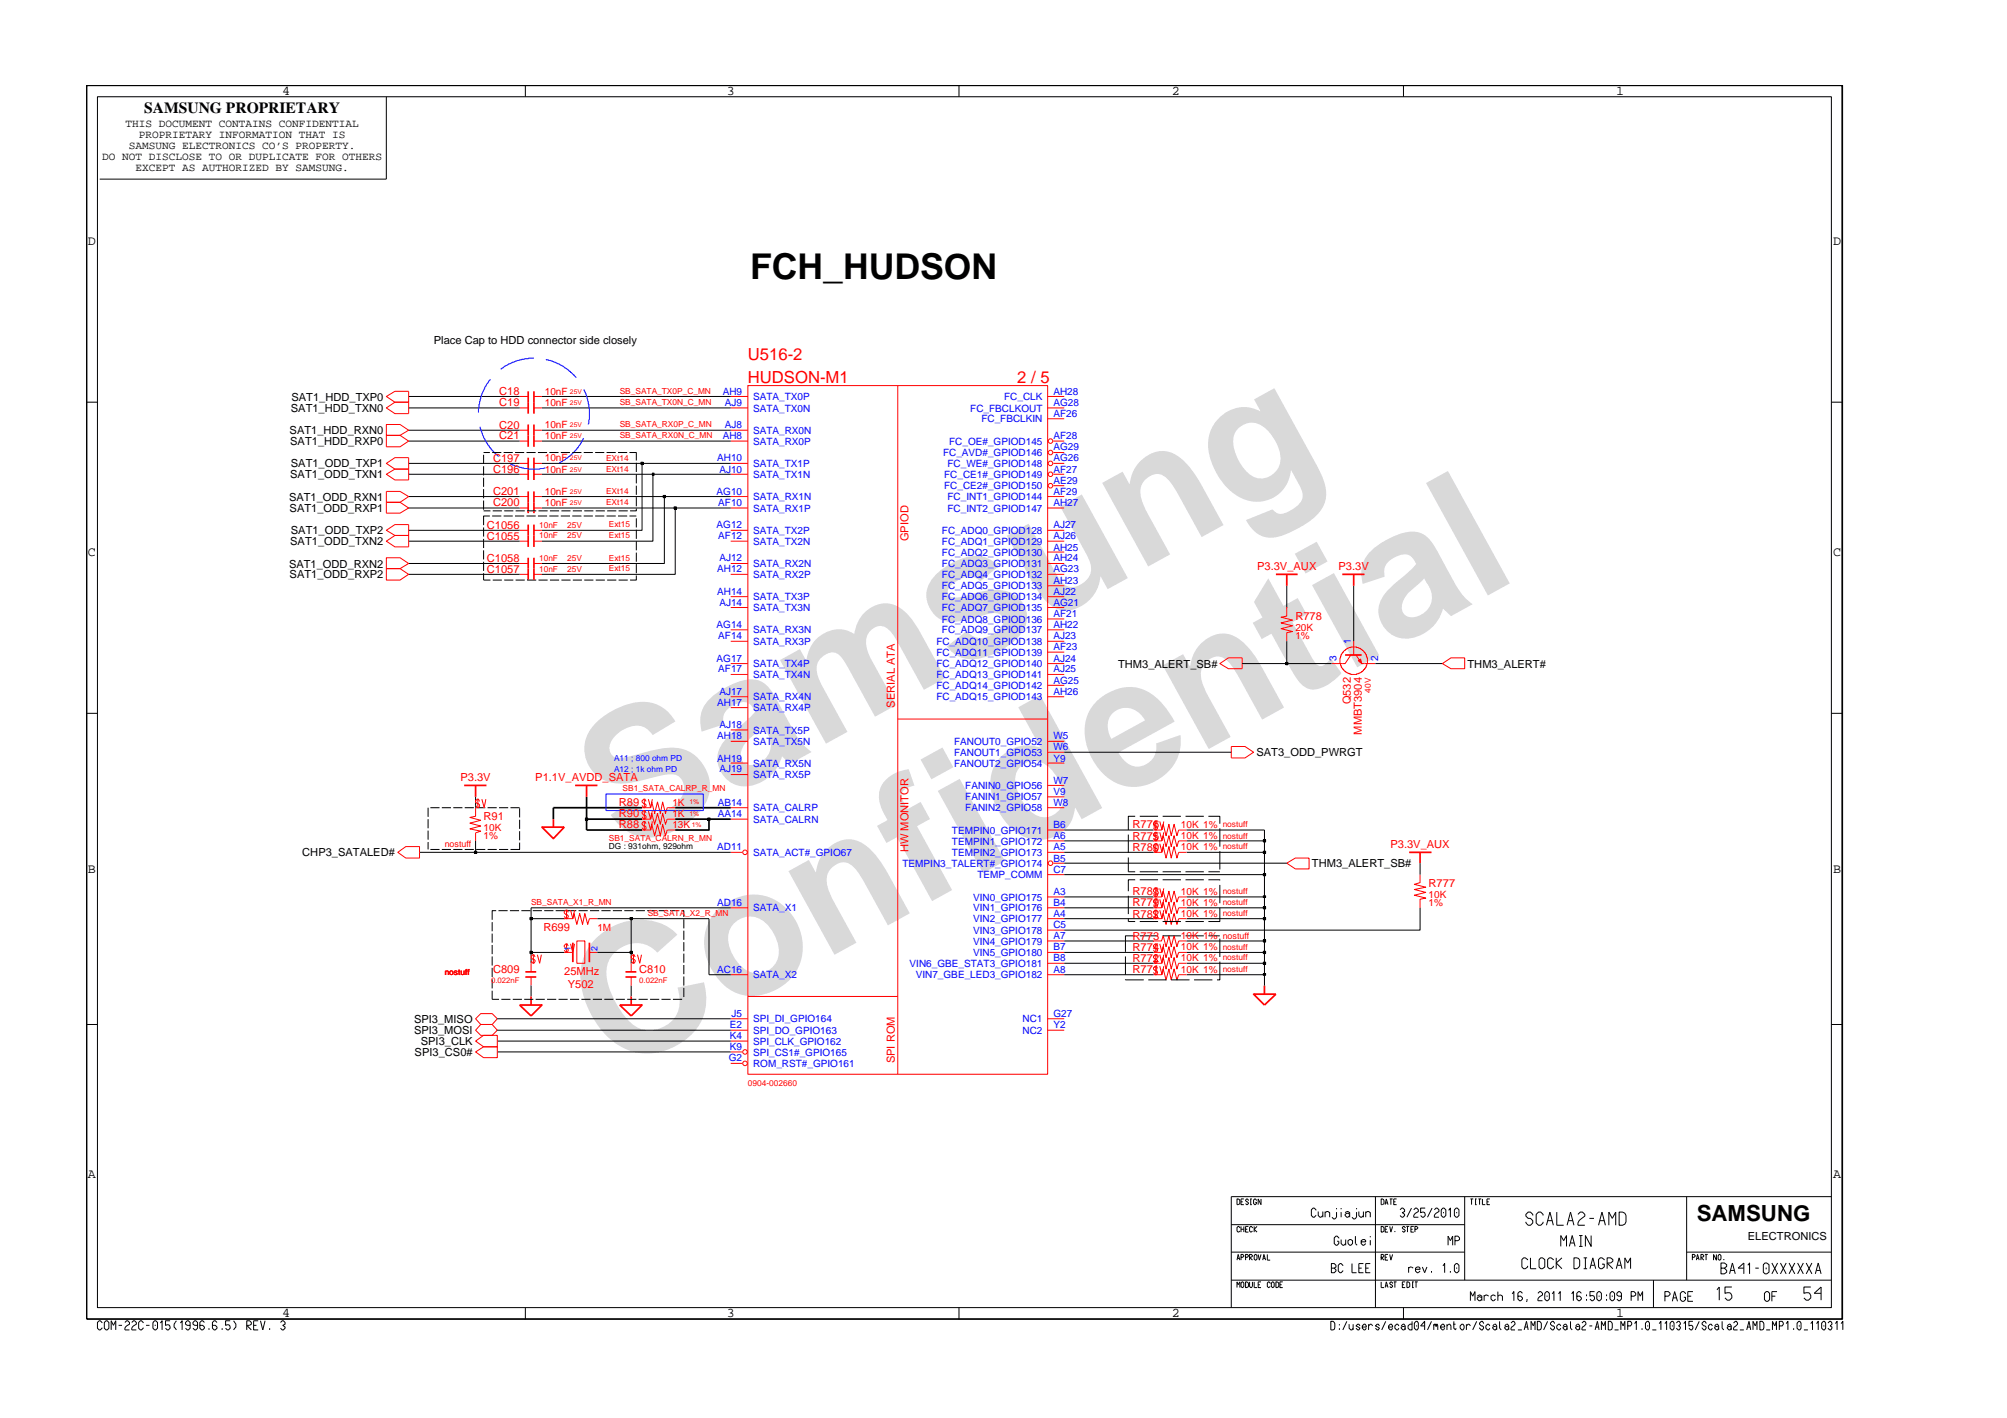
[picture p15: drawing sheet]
<svg xmlns="http://www.w3.org/2000/svg" width="297mm" height="210mm" viewBox="0 0 297 210" stroke-linecap="round" stroke-linejoin="round" font-family="sans-serif">
<defs><g id="words">
<g font-size="26.5" fill="#d9d9d9">
<text x="92.4" y="126.5" transform="rotate(-29 92.4 126.5)">Samsung</text>
<text x="91.1" y="159.2" transform="rotate(-29 91.1 159.2)">Confidential</text>
</g>
<text font-size="5.3" x="111" y="41.3">FCH_HUDSON</text>
<text font-size="3.3" x="251.1" y="180.8">SAMSUNG</text>
<g font-size="2.5" fill="#f00">
<text x="110.7" y="53.4">U516-2</text>
<text x="110.7" y="56.7">HUDSON-M1</text>
<text x="150.6" y="56.7">2 / 5</text>
</g>
<text font-size="2.3" x="21.4" y="16.7">SAMSUNG PROPRIETARY</text>
<g font-size="2">
<text x="41.8" y="14">4</text>
<text x="107.6" y="14">3</text>
<text x="173.4" y="14">2</text>
<text x="239.2" y="14">1</text>
<text x="13" y="36.2">D</text>
<text x="271.3" y="36.2">D</text>
<text x="13" y="82.3">C</text>
<text x="271.3" y="82.3">C</text>
<text x="13" y="129.2">B</text>
<text x="271.3" y="129.2">B</text>
<text x="13" y="174.4">A</text>
<text x="271.3" y="174.4">A</text>
<text x="41.8" y="195">4</text>
<text x="107.6" y="195">3</text>
<text x="173.4" y="195">2</text>
<text x="239.2" y="195">1</text>
</g>
<g font-size="1.6">
<text x="15.1" y="23.7">DO NOT DISCLOSE TO OR DUPLICATE FOR OTHERS</text>
<text x="18.6" y="18.8">THIS DOCUMENT CONTAINS CONFIDENTIAL</text>
<text x="19.1" y="22">SAMSUNG ELECTRONICS CO’S PROPERTY.</text>
<text x="20.5" y="20.4">PROPRIETARY INFORMATION THAT IS</text>
<text x="20.1" y="25.3">EXCEPT AS AUTHORIZED BY SAMSUNG.</text>
<text x="64.2" y="50.9">Place Cap to HDD connector side closely</text>
<text x="43.1" y="59.3">SAT1_HDD_TXP0</text>
<text x="42.9" y="64.3">SAT1_HDD_RXN0</text>
<text x="43" y="65.9">SAT1_HDD_RXP0</text>
<text x="43" y="61">SAT1_HDD_TXN0</text>
<text x="43" y="70.8">SAT1_ODD_TXN1</text>
<text x="43" y="69.2">SAT1_ODD_TXP1</text>
<text x="42.8" y="74.1">SAT1_ODD_RXN1</text>
<text x="42.9" y="75.8">SAT1_ODD_RXP1</text>
<text x="43" y="80.7">SAT1_ODD_TXN2</text>
<text x="43" y="79.1">SAT1_ODD_TXP2</text>
<text x="42.8" y="84">SAT1_ODD_RXN2</text>
<text x="42.9" y="85.6">SAT1_ODD_RXP2</text>
<text x="165.5" y="98.8">THM3_ALERT_SB#</text>
<text x="217.2" y="98.8">THM3_ALERT#</text>
<text x="186" y="112">SAT3_ODD_PWRGT</text>
<text x="44.7" y="126.8">CHP3_SATALED#</text>
<text x="194.2" y="128.4">THM3_ALERT_SB#</text>
<text x="61.3" y="153.1">SPI3_MOSI</text>
<text x="61.3" y="151.4">SPI3_MISO</text>
<text x="62.3" y="154.7">SPI3_CLK</text>
<text x="61.4" y="156.3">SPI3_CS0#</text>
<text x="258.7" y="183.5">ELECTRONICS</text>
</g>
<g font-size="1.6" fill="#f00">
<text x="73.9" y="58.5">C18</text>
<text x="73.9" y="63.4">C20</text>
<text x="73.9" y="60.1">C19</text>
<text x="73.9" y="65">C21</text>
<text x="73" y="68.3">C197</text>
<text x="73" y="70">C196</text>
<text x="73" y="73.3">C201</text>
<text x="73" y="75">C200</text>
<text x="72.1" y="83.2">C1058</text>
<text x="72.1" y="79.9">C1055</text>
<text x="72.1" y="78.3">C1056</text>
<text x="134.5" y="80.1" transform="rotate(-90 134.5 80.1)">GPIOD</text>
<text x="72.1" y="84.8">C1057</text>
<text x="186.1" y="84.4">P3.3V_AUX</text>
<text x="198.1" y="84.4">P3.3V</text>
<text x="191.7" y="91.8">R778</text>
<text x="132.4" y="104.7" transform="rotate(-90 132.4 104.7)">SERIAL ATA</text>
<text x="199.9" y="104.3" transform="rotate(-90 199.9 104.3)">Q532</text>
<text x="201.5" y="108.8" transform="rotate(-90 201.5 108.8)">MMBT3904</text>
<text x="68.1" y="115.7">P3.3V</text>
<text x="79.2" y="115.7">P1.1V_AVDD_SATA</text>
<text x="91.6" y="119.3">R89</text>
<text x="71.6" y="121.4">R91</text>
<text x="91.6" y="122.6">R88</text>
<text x="91.6" y="121">R90</text>
<text x="167.6" y="125.9">R780</text>
<text x="167.6" y="122.6">R776</text>
<text x="167.6" y="124.3">R775</text>
<text x="205.8" y="125.5">P3.3V_AUX</text>
<text x="134.5" y="126.2" transform="rotate(-90 134.5 126.2)">HW MONITOR</text>
<text x="211.4" y="131.3">R777</text>
<text x="80.4" y="137.9">R699</text>
<text x="167.6" y="135.8">R782</text>
<text x="167.6" y="134.1">R779</text>
<text x="167.6" y="132.5">R783</text>
<text x="167.6" y="140.7">R774</text>
<text x="167.6" y="142.3">R772</text>
<text x="167.6" y="139.1">R773</text>
<text x="73" y="144">C809</text>
<text x="83.5" y="144.3">25MHz</text>
<text x="84" y="146.3">Y502</text>
<text x="94.6" y="144">C810</text>
<text x="167.6" y="144">R771</text>
<text x="132.4" y="157.4" transform="rotate(-90 132.4 157.4)">SPI ROM</text>
</g>
<g font-size="1.5" fill="#f00">
<text x="80.6" y="58.5">10nF</text>
<text x="80.6" y="60.1">10nF</text>
<text x="80.6" y="63.4">10nF</text>
<text x="80.6" y="65">10nF</text>
<text x="80.6" y="68.3">10nF</text>
<text x="80.6" y="70">10nF</text>
<text x="80.6" y="73.3">10nF</text>
<text x="80.6" y="74.9">10nF</text>
<text x="191.7" y="93.3">20K</text>
<text x="191.7" y="94.6">1%</text>
<text x="99.5" y="119.3">1K</text>
<text x="71.6" y="124.3">1%</text>
<text x="71.6" y="123">10K</text>
<text x="99.5" y="122.6">13K</text>
<text x="99.5" y="120.9">1K</text>
<text x="174.8" y="125.9">10K 1%</text>
<text x="174.8" y="122.6">10K 1%</text>
<text x="174.8" y="124.3">10K 1%</text>
<text x="88.4" y="137.8">1M</text>
<text x="174.8" y="135.8">10K 1%</text>
<text x="174.8" y="134.1">10K 1%</text>
<text x="174.8" y="132.5">10K 1%</text>
<text x="211.4" y="132.9">10K</text>
<text x="211.4" y="134.1">1%</text>
<text x="174.8" y="144">10K 1%</text>
<text x="174.8" y="140.7">10K 1%</text>
<text x="174.8" y="142.3">10K 1%</text>
<text x="174.8" y="139.1">10K 1%</text>
</g>
<g font-size="1.5" fill="#00f">
<text x="107" y="58.5">AH9</text>
<text x="111.4" y="59.2">SATA_TX0P</text>
<text x="148.6" y="59.2">FC_CLK</text>
<text x="155.9" y="58.5">AH28</text>
<text x="107" y="65">AH8</text>
<text x="107.3" y="60.1">AJ9</text>
<text x="107.3" y="63.4">AJ8</text>
<text x="111.4" y="60.9">SATA_TX0N</text>
<text x="111.4" y="65.8">SATA_RX0P</text>
<text x="111.4" y="64.2">SATA_RX0N</text>
<text x="140.5" y="65.8">FC_OE#_GPIOD145</text>
<text x="143.6" y="60.9">FC_FBCLKOUT</text>
<text x="145.2" y="62.5">FC_FBCLKIN</text>
<text x="155.9" y="65">AF28</text>
<text x="155.9" y="61.8">AF26</text>
<text x="155.9" y="60.1">AG28</text>
<text x="106.1" y="68.3">AH10</text>
<text x="106.5" y="70">AJ10</text>
<text x="111.4" y="70.7">SATA_TX1N</text>
<text x="111.4" y="69.1">SATA_TX1P</text>
<text x="139.6" y="67.5">FC_AVD#_GPIOD146</text>
<text x="139.7" y="70.7">FC_CE1#_GPIOD149</text>
<text x="140.2" y="69.1">FC_WE#_GPIOD148</text>
<text x="155.9" y="68.3">AG26</text>
<text x="155.9" y="66.7">AG29</text>
<text x="155.9" y="70">AF27</text>
<text x="155.9" y="71.6">AE29</text>
<text x="106.1" y="73.3">AG10</text>
<text x="106.3" y="74.9">AF10</text>
<text x="111.4" y="74">SATA_RX1N</text>
<text x="111.4" y="75.7">SATA_RX1P</text>
<text x="139.7" y="72.4">FC_CE2#_GPIOD150</text>
<text x="140.2" y="74">FC_INT1_GPIOD144</text>
<text x="140.2" y="75.7">FC_INT2_GPIOD147</text>
<text x="155.9" y="74.9">AH27</text>
<text x="155.9" y="73.3">AF29</text>
<text x="106.1" y="78.2">AG12</text>
<text x="106.3" y="79.8">AF12</text>
<text x="106.5" y="83.1">AJ12</text>
<text x="111.4" y="80.6">SATA_TX2N</text>
<text x="111.4" y="79">SATA_TX2P</text>
<text x="111.4" y="84">SATA_RX2N</text>
<text x="139.4" y="80.6">FC_ADQ1_GPIOD129</text>
<text x="139.4" y="82.3">FC_ADQ2_GPIOD130</text>
<text x="139.4" y="84">FC_ADQ3_GPIOD131</text>
<text x="139.4" y="79">FC_ADQ0_GPIOD128</text>
<text x="155.9" y="79.8">AJ26</text>
<text x="155.9" y="81.5">AH25</text>
<text x="155.9" y="83.1">AH24</text>
<text x="155.9" y="78.2">AJ27</text>
<text x="106.1" y="88">AH14</text>
<text x="106.1" y="84.7">AH12</text>
<text x="106.5" y="89.7">AJ14</text>
<text x="111.4" y="88.9">SATA_TX3P</text>
<text x="111.4" y="85.6">SATA_RX2P</text>
<text x="139.4" y="87.3">FC_ADQ5_GPIOD133</text>
<text x="139.4" y="88.9">FC_ADQ6_GPIOD134</text>
<text x="139.4" y="85.6">FC_ADQ4_GPIOD132</text>
<text x="155.9" y="88">AJ22</text>
<text x="155.9" y="89.7">AG21</text>
<text x="155.9" y="84.7">AG23</text>
<text x="155.9" y="86.4">AH23</text>
<text x="106.1" y="93">AG14</text>
<text x="106.3" y="94.6">AF14</text>
<text x="111.4" y="90.5">SATA_TX3N</text>
<text x="111.4" y="93.8">SATA_RX3N</text>
<text x="111.4" y="95.5">SATA_RX3P</text>
<text x="138.6" y="95.5">FC_ADQ10_GPIOD138</text>
<text x="139.4" y="90.5">FC_ADQ7_GPIOD135</text>
<text x="139.4" y="92.2">FC_ADQ8_GPIOD136</text>
<text x="139.4" y="93.8">FC_ADQ9_GPIOD137</text>
<text x="155.9" y="91.3">AF21</text>
<text x="155.9" y="93">AH22</text>
<text x="155.9" y="94.6">AJ23</text>
<text x="199.9" y="95.3" transform="rotate(-90 199.9 95.3)">1</text>
<text x="106.1" y="97.9">AG17</text>
<text x="106.3" y="99.5">AF17</text>
<text x="111.4" y="100.4">SATA_TX4N</text>
<text x="111.4" y="98.8">SATA_TX4P</text>
<text x="138.6" y="97.1">FC_ADQ11_GPIOD139</text>
<text x="138.6" y="98.8">FC_ADQ12_GPIOD140</text>
<text x="138.6" y="100.4">FC_ADQ13_GPIOD141</text>
<text x="138.6" y="102">FC_ADQ14_GPIOD142</text>
<text x="155.9" y="96.2">AF23</text>
<text x="155.9" y="97.9">AJ24</text>
<text x="155.9" y="99.5">AJ25</text>
<text x="155.9" y="101.2">AG25</text>
<text x="197.8" y="97.8" transform="rotate(-90 197.8 97.8)">3</text>
<text x="204" y="97.8" transform="rotate(-90 204 97.8)">2</text>
<text x="106.1" y="104.5">AH17</text>
<text x="106.5" y="102.8">AJ17</text>
<text x="106.5" y="107.7">AJ18</text>
<text x="111.4" y="103.7">SATA_RX4N</text>
<text x="111.4" y="105.3">SATA_RX4P</text>
<text x="138.6" y="103.7">FC_ADQ15_GPIOD143</text>
<text x="155.9" y="102.8">AH26</text>
<text x="106.1" y="109.4">AH18</text>
<text x="106.1" y="112.7">AH19</text>
<text x="111.4" y="113.5">SATA_RX5N</text>
<text x="111.4" y="110.3">SATA_TX5N</text>
<text x="111.4" y="108.6">SATA_TX5P</text>
<text x="141.2" y="110.3">FANOUT0_GPIO52</text>
<text x="141.2" y="111.9">FANOUT1_GPIO53</text>
<text x="141.2" y="113.5">FANOUT2_GPIO54</text>
<text x="155.9" y="109.4">W5</text>
<text x="155.9" y="111">W6</text>
<text x="155.9" y="112.7">Y9</text>
<text x="106.2" y="119.3">AB14</text>
<text x="106.5" y="114.3">AJ19</text>
<text x="111.4" y="115.2">SATA_RX5P</text>
<text x="142.9" y="116.8">FANIN0_GPIO56</text>
<text x="142.9" y="118.5">FANIN1_GPIO57</text>
<text x="155.9" y="116">W7</text>
<text x="155.9" y="117.6">V9</text>
<text x="155.9" y="119.3">W8</text>
<text x="106.1" y="125.9">AD11</text>
<text x="106.2" y="120.9">AA14</text>
<text x="111.4" y="121.8">SATA_CALRN</text>
<text x="111.4" y="120.1">SATA_CALRP</text>
<text x="140.9" y="123.4">TEMPIN0_GPIO171</text>
<text x="140.9" y="125">TEMPIN1_GPIO172</text>
<text x="142.9" y="120.1">FANIN2_GPIO58</text>
<text x="155.9" y="122.6">B6</text>
<text x="155.9" y="124.3">A6</text>
<text x="155.9" y="125.9">A5</text>
<text x="111.4" y="126.7">SATA_ACT#_GPIO67</text>
<text x="133.6" y="128.3">TEMPIN3_TALERT#_GPIO174</text>
<text x="140.9" y="126.7">TEMPIN2_GPIO173</text>
<text x="144.7" y="130">TEMP_COMM</text>
<text x="155.9" y="127.6">B5</text>
<text x="155.9" y="129.2">C7</text>
<text x="106.1" y="134.1">AD16</text>
<text x="111.4" y="134.9">SATA_X1</text>
<text x="144" y="133.3">VIN0_GPIO175</text>
<text x="144" y="134.9">VIN1_GPIO176</text>
<text x="144" y="136.5">VIN2_GPIO177</text>
<text x="155.9" y="132.5">A3</text>
<text x="155.9" y="134.1">B4</text>
<text x="155.9" y="135.8">A4</text>
<text x="155.9" y="137.4">C5</text>
<text x="106.1" y="144">AC16</text>
<text x="134.6" y="143.1">VIN6_GBE_STAT3_GPIO181</text>
<text x="144" y="138.2">VIN3_GPIO178</text>
<text x="144" y="139.8">VIN4_GPIO179</text>
<text x="144" y="141.5">VIN5_GPIO180</text>
<text x="155.9" y="139.1">A7</text>
<text x="155.9" y="140.7">B7</text>
<text x="155.9" y="142.3">B8</text>
<text x="155.9" y="144">A8</text>
<text x="111.4" y="144.8">SATA_X2</text>
<text x="135.5" y="144.8">VIN7_GBE_LED3_GPIO182</text>
<text x="108" y="153.8">K4</text>
<text x="108" y="155.5">K9</text>
<text x="108" y="152.2">E2</text>
<text x="108.3" y="150.6">J5</text>
<text x="111.4" y="154.6">SPI_CLK_GPIO162</text>
<text x="111.4" y="151.3">SPI_DI_GPIO164</text>
<text x="111.4" y="153">SPI_DO_GPIO163</text>
<text x="151.3" y="151.3">NC1</text>
<text x="151.3" y="153">NC2</text>
<text x="155.9" y="150.6">G27</text>
<text x="155.9" y="152.2">Y2</text>
<text x="107.9" y="157.1">G2</text>
<text x="111.4" y="157.9">ROM_RST#_GPIO161</text>
<text x="111.4" y="156.3">SPI_CS1#_GPIO165</text>
</g>
<g font-size="1.3" fill="#f00">
<text x="65.8" y="125.4">nostuff</text>
<text x="181" y="139">nostuff</text>
</g>
<g font-size="1.3" fill="#00f">
<text x="84.5" y="140.7" transform="rotate(-90 84.5 140.7)">1</text>
<text x="88.4" y="140.7" transform="rotate(-90 88.4 140.7)">2</text>
</g>
<g font-size="1.2" fill="#f00">
<text x="91.7" y="60">SB_SATA_TX0N_C_MN</text>
<text x="91.7" y="58.3">SB_SATA_TX0P_C_MN</text>
<text x="91.7" y="64.9">SB_SATA_RX0N_C_MN</text>
<text x="91.7" y="63.3">SB_SATA_RX0P_C_MN</text>
<text x="89.7" y="68.2">EXt14</text>
<text x="89.7" y="69.9">EXt14</text>
<text x="89.7" y="73.1">EXt14</text>
<text x="89.7" y="74.8">EXt14</text>
<text x="79.8" y="83">10nF</text>
<text x="79.8" y="79.7">10nF</text>
<text x="79.8" y="78.1">10nF</text>
<text x="83.9" y="78.1">25V</text>
<text x="83.9" y="79.7">25V</text>
<text x="83.9" y="83">25V</text>
<text x="90.1" y="78.1">Ext15</text>
<text x="90.1" y="83">Ext15</text>
<text x="90.1" y="79.7">Ext15</text>
<text x="79.8" y="84.6">10nF</text>
<text x="83.9" y="84.6">25V</text>
<text x="90.1" y="84.6">Ext15</text>
<text x="202.9" y="102.5" transform="rotate(-90 202.9 102.5)">40V</text>
<text x="92.1" y="117.1">SB1_SATA_CALRP_R_MN</text>
<text x="90.1" y="124.5">SB1_SATA_CALRN_R_MN</text>
<text x="181" y="125.7">nostuff</text>
<text x="181" y="122.4">nostuff</text>
<text x="181" y="124.1">nostuff</text>
<text x="78.6" y="134">SB_SATA_X1_R_MN</text>
<text x="95.9" y="135.7">SB_SATA_X2_R_MN</text>
<text x="181" y="134">nostuff</text>
<text x="181" y="135.7">nostuff</text>
<text x="181" y="132.3">nostuff</text>
<text x="181" y="143.9">nostuff</text>
<text x="181" y="140.6">nostuff</text>
<text x="181" y="142.2">nostuff</text>
<text x="65.8" y="144.3">nostuff</text>
<text x="72.7" y="145.5">0.022nF</text>
<text x="94.6" y="145.5">0.022nF</text>
<text x="110.7" y="160.7">0904-002660</text>
</g>
<g font-size="1.2" fill="#00f">
<text x="90.9" y="112.6">A11 ; 800 ohm PD</text>
<text x="90.9" y="114.2">A12 ; 1k ohm PD</text>
</g>
<text font-size="1.2" x="90.1" y="125.7">DG : 931ohm, 929ohm</text>
<g font-size="1" fill="#f00">
<text x="84.4" y="59.9">25V</text>
<text x="84.4" y="58.3">25V</text>
<text x="84.4" y="64.8">25V</text>
<text x="84.4" y="63.2">25V</text>
<text x="84.4" y="68.1">25V</text>
<text x="84.4" y="69.8">25V</text>
<text x="84.4" y="73.1">25V</text>
<text x="84.4" y="74.7">25V</text>
<text x="102.1" y="119.1">1%</text>
<text x="102.1" y="120.8">1%</text>
<text x="102.4" y="122.4">1%</text>
</g>
</g></defs>
<g fill="none" stroke="#f00" stroke-width=".15">
<path d="M57.2 68.6l1.2-.9h2.1v3.3h-2.1l-1.2-.8 1.2-.8h2.1h-2.1zM57.2 72.7h2l1.3 .8-1.3 .9h-2h2l1.3 .8-1.3 .8h-2zM57.2 78.5l1.2 .8h2.1v1.7h-2.1l-1.2-.9 1.2-.8h2.1v-1.6h-2.1zM76.9 78.5h1.3M76.9 63.7h1.3M76.9 70.2h1.3M76.9 68.6h1.3M76.9 75.2h1.3M76.9 73.5h1.3M79 78.5h1.2M79 63.7h1.2M79 70.2h1.2"/>
<path d="M79 68.6h1.2M79 75.2h1.2M79 73.5h1.2M57.2 84.2h2l1.3 .8-1.3 .9h-2zM57.2 82.6h2l1.3 .8-1.3 .8h-2zM76.9 80.1h1.3M76.9 83.4h1.3M79 80.1h1.2M79 83.4h1.2M180.5 98.2l1.3-.8h2v1.6h-2zM190.4 90v-.1v1.3l-.8 .2 1.7 .4-1.7 .4 1.7 .4-1.7 .5 1.7 .4-.9 .2v1.2M199 96.3l.4-.4h.2a2.18 2.18 0 0 1 1.7 0v.1a1.56 1.56 0 0 1 .8 .9l.2 .2v.3h.1v.8h-.1v.3h-.1v.2l-.2 .3-.5 .5-.5 .2v.1h-1.1h-.2l-.7-.5-.5-.6v-.2l-.2-.3v-.8l.2-.3v-.2z"/>
<path d="M199.9 97l-.8 1.2h-2.1M200.3 94.9v2.1M200.7 97l.8 1.2h2.1M70.4 119.6v1.2l-.9 .2 1.6 .4-1.6 .4 1.6 .5-1.6 .4 1.6 .3-.7 .3v1.2M182.2 110.5h2.1l1.2 .9-1.2 .8h-2.1zM58.9 126.2l1.2-.9h2v1.7h-2zM85.4 139.3h1.2v3.3h-1.2zM86.5 139.3h.1M88.4 136h-1.2l-.2 .8-.4-1.6-.4 1.6-.4-1.6-.4 1.6-.5-1.6-.1 .8h-1.3v.1M95 122.9h1.3l.2-.9 .4 1.7 .4-1.7 .4 1.7 .4-1.7 .4 1.7 .2-.8h1.2M170.7 122.9h1.2l.3-.9 .4 1.7 .4-1.7 .3 1.7 .5-1.7 .4 1.7 .2-.8h1.2M170.7 126.2h1.2l.3-.9 .4 1.7 .4-1.7 .3 1.7 .5-1.7 .4 1.7 .2-.8h1.2"/>
<path d="M170.7 132.8h1.2l.3-.9 .4 1.6 .4-1.6 .3 1.6 .5-1.6 .4 1.6 .2-.7h1.2M170.7 134.4h1.2l.3-.9 .4 1.7 .4-1.7 .3 1.7 .5-1.7 .4 1.7 .2-.8h1.2M175.6 124.5h-1.2l-.2 .8-.4-1.6-.5 1.6-.3-1.6-.4 1.6-.4-1.6-.3 .8h-1.2v.1M175.6 136h-1.2l-.2 .8-.4-1.6-.5 1.6-.3-1.6-.4 1.6-.4-1.6-.3 .8h-1.2v.1M175.6 139.3h-1.2l-.2 .8-.4-1.6-.5 1.6-.3-1.6-.4 1.6-.4-1.6-.3 .8h-1.2v.1M190.4 127.8l1.3-.8h2v1.6h-2zM210.2 129.5v1.2l-.9 .2 1.7 .4-1.7 .4 1.7 .4-1.7 .4 1.7 .4-.8 .2v1.3M70.4 155.7l1.2-.7h2v1.6h-2zM70.4 154.1l1.2-.8h2v1.7h-2zM71.1 151.7h1.7l.8 .8-.8 .8h-1.7l-.7-.8zM71.1 150h1.7l.8 .8-.8 .9h-1.7l-.7-.9zM78.6 142.6v1.3"/>
<path d="M78.6 144.6v1.3M83.5 141h1.3M87.2 141h1.2M93.4 142.6v1.3M93.4 144.6v1.3M170.7 141h1.2l.3-.9 .4 1.6 .4-1.6 .3 1.6 .5-1.6 .4 1.6 .2-.7h1.2M170.7 142.6h1.2l.3-.9 .4 1.7 .4-1.7 .3 1.7 .5-1.7 .4 1.7 .2-.8h1.2M170.7 144.3h1.2l.3-.9 .4 1.6 .4-1.6 .3 1.6 .5-1.6 .4 1.6 .2-.7h1.2"/>
</g>
<g fill="none" stroke="#f00" stroke-width=".25">
<path d="M78.2 62.8v1.6M78.2 67.7v3.3M78.2 72.7v3.3M78.2 77.7v3.3M79 62.8v1.6M79 67.7v3.3M79 72.7v3.3M79 77.7v3.3M78.2 82.6v1.6M79 82.6v1.6M188.8 85h3.3M190.4 85v1.7"/>
<path d="M199.1 97h2.4M68.7 116.3h3.3M70.4 116.3v1.7M84.8 139.5v2.9M87.2 139.5v2.9M208.6 126.2h3.3M210.2 126.2v1.6M76.9 148.8h3.3l-1.6 1.6zM77.8 143.9h1.6M77.8 144.6h1.6M78.6 147.5v1.3M91.7 148.8h3.3l-1.6 1.6z"/>
<path d="M92.6 143.9h1.6M92.6 144.6h1.6M93.4 147.5v1.3M185.5 147.2h3.3l-1.7 1.6zM187.1 145.9v1.3"/>
</g>
<path d="M201 97.8l.4-.2 .1 .6z" fill="#f00"/>
<g fill="none" stroke="#f00" stroke-width=".15">
<path d="M57.2 58.7l1.2 .8h2.1v1.7h-2.1l-1.2-.8 1.2-.9h2.1v-1.6h-2.1zM76.9 58.7h1.3M79 58.7h1.2M108.1 58.7h2.6M110.7 57.1h44.4v101.9h-44.4zM110.7 57.1v.1M132.9 57.1v101.9M155.1 58.7h2.4M57.2 62.8v1.6h2l1.3 .9-1.3 .8h-2v-1.7h2l1.3-.7-1.3-.9zM76.9 60.4h1.3M76.9 65.3h1.3M79 60.4h1.2"/>
<path d="M79 65.3h1.2M108.1 78.5h2.6M108.1 70.2h2.6M108.1 60.4h2.6M108.1 73.5h2.6M108.1 75.2h2.6M108.1 65.3h2.6M108.1 68.6h2.6M108.1 63.7h2.6M155.1 78.5h2.4M155.1 62h2.4M155.1 60.4h2.4"/>
<path d="M155.1 73.5h2.4M155.1 75.2h2.4M155.9 67h1.6M155.9 70.2h1.6M155.9 71.9h1.6M155.9 65.3h1.6M155.9 68.6h1.6M76.9 85h1.3M79 85h1.2M108.1 80.1h2.6M108.1 94.9h2.6M108.1 98.2h2.6"/>
<path d="M108.1 99.8h2.6M108.1 83.4h2.6M108.1 85h2.6M108.1 88.3h2.6M108.1 89.9h2.6M108.1 93.2h2.6M155.1 80.1h2.4M155.1 94.9h2.4M155.1 96.5h2.4M155.1 98.2h2.4M155.1 99.8h2.4M155.1 81.7h2.4"/>
<path d="M155.1 83.4h2.4M155.1 85h2.4M155.1 86.7h2.4M155.1 88.3h2.4M155.1 89.9h2.4M155.1 91.6h2.4M155.1 93.2h2.4M201 97.8l.4-.2 .1 .6zM213.5 98.2l1.2-.8h2.1v1.6h-2.1zM70.7 118.3v1.3M71 118.6l-.2-.3h-.2l-.2 .2v.2l.2 .3h.2l.2 .1-.2 .5h-.2l-.2-.4M71.3 118.3l.4 1.3 .2-1.3"/>
<path d="M95 119.6h1.3l.2-.9 .4 1.7 .4-1.7 .4 1.7 .4-1.7 .4 1.7 .2-.8h1.2M95.4 118.3v1.3M95.4 120v1.3M95.6 118.6l-.2-.3h-.1l-.3 .2v.2l.3 .3h.1l.2 .1-.2 .5h-.1l-.3-.4M96 118.3l.3 1.3 .2-1.3M96 120l.3 1.3 .2-1.3M108.1 119.6h2.6M108.1 109.7h2.6M108.1 113h2.6M108.1 103.1h2.6M108.1 104.7h2.6M108.1 114.7h2.6"/>
<path d="M108.1 108h2.6M132.9 106.4h22.2M155.1 116.3h2.4M155.1 118h2.4M155.1 119.6h2.4M155.1 109.7h2.4M155.1 111.4h2.4M155.1 113h2.4M155.1 101.4h2.4M155.1 103.1h2.4M83.8 134.7v1.3M83.8 139.7v1.3"/>
<path d="M84.1 135.1l-.2-.4h-.1l-.3 .3v.1l.3 .3h.1l.2 .2-.2 .4h-.1l-.3-.3M84.4 134.7l.4 1.3 .2-1.3M84.4 139.7l.4 1.3 .2-1.3M95 121.3h1.3l.2-.9 .4 1.6 .4-1.6 .4 1.6 .4-1.6 .4 1.6 .2-.7h1.2M95.4 121.6v1.3M95.6 121.9l-.2-.3h-.1l-.3 .2v.2l.3 .3h.1l.2 .1-.2 .5h-.1l-.3-.4M95.6 120.3l-.2-.3h-.1l-.3 .2v.2l.3 .3h.1l.2 .1-.2 .5h-.1l-.3-.4M96 121.6l.3 1.3 .2-1.3M108.1 126.2h1.7M108.1 121.3h2.6M108.1 134.4h2.6M155.1 126.2h2.4"/>
<path d="M155.1 134.4h2.4M155.1 129.5h2.4M155.1 122.9h2.4M155.1 124.5h2.4M155.1 132.8h2.4M155.1 136h2.4M155.1 137.7h2.4M155.1 139.3h2.4M155.9 127.8h1.6M171.1 121.6v1.3M171.1 123.2v1.3M171.1 124.9v1.3"/>
<path d="M171.1 131.5v1.3M171.1 133.1v1.3M171.1 134.7v1.3M171.1 139.7v1.3M171.3 133.4l-.2-.3h-.1l-.3 .3v.1l.6 .5-.2 .4h-.1l-.3-.4M171.3 135.1l-.2-.4h-.1l-.3 .3v.1l.6 .5-.2 .4h-.1l-.3-.3M171.3 131.8l-.2-.3h-.1l-.3 .3v.1l.6 .4-.2 .5h-.1l-.3-.4M171.3 125.2l-.2-.3h-.1l-.3 .3v.1l.3 .3h.1l.2 .1-.2 .5h-.1l-.3-.4M171.3 121.9l-.2-.3h-.1l-.3 .2v.2l.6 .4-.2 .5h-.1l-.3-.4M171.3 123.5l-.2-.3h-.1l-.3 .3v.1l.3 .3h.1l.2 .2-.2 .4h-.1l-.3-.4M171.6 139.7l.4 1.3 .2-1.3M171.6 133.1l.4 1.3 .2-1.3"/>
<path d="M171.6 134.7l.4 1.3 .2-1.3M171.6 131.5l.4 1.3 .2-1.3M171.6 124.9l.4 1.3 .2-1.3M171.6 121.6l.4 1.3 .2-1.3M171.6 123.2l.4 1.3 .2-1.3M78.9 141.3v1.3M79.2 141.7l-.2-.4h-.1l-.3 .3v.1l.6 .5-.2 .4h-.1l-.3-.3M79.5 141.3l.4 1.3 .2-1.3M84.1 140.1l-.2-.4h-.1l-.3 .3v.1l.3 .3h.1l.2 .2-.2 .4h-.1l-.3-.4M93.8 141.3v1.3M94 141.7l-.2-.4h-.1l-.3 .3v.1l.6 .5-.2 .4h-.1l-.3-.3M94.3 141.3l.4 1.3 .2-1.3"/>
<path d="M108.1 150.8h2.6M108.1 152.5h2.6M108.1 157.4h1.7M108.1 144.3h2.6M108.1 154.1h2.6M108.1 155.7h1.7M110.7 147.5h22.2M155.1 150.8h2.4M155.1 152.5h2.4M155.1 144.3h2.4M155.1 141h2.4M155.1 142.6h2.4"/>
<path d="M171.1 141.3v1.3M171.1 143v1.3M171.3 143.4l-.2-.4h-.1l-.3 .3v.1l.6 .5-.2 .4h-.1l-.3-.4M171.3 140.1l-.2-.4h-.1l-.3 .3v.1l.3 .3h.1l.2 .2-.2 .4h-.1l-.3-.4M171.3 141.7l-.2-.4h-.1l-.3 .3v.1l.3 .3h.1l.2 .2-.2 .4h-.1l-.3-.3M171.6 143l.4 1.3 .2-1.3M171.6 141.3l.4 1.3 .2-1.3"/>
<circle cx="155.5" cy="67" r=".34"/>
<circle cx="155.5" cy="68.6" r=".34"/>
<circle cx="155.5" cy="65.3" r=".34"/>
<circle cx="155.5" cy="70.2" r=".34"/>
<circle cx="155.5" cy="71.9" r=".34"/>
<circle cx="110.3" cy="126.2" r=".34"/>
<circle cx="155.5" cy="127.8" r=".34"/>
<circle cx="110.3" cy="157.4" r=".34"/>
<circle cx="110.3" cy="155.7" r=".34"/>
</g>
<path d="M78.2 57.9v3.3M79 57.9v3.3M78.2 64.4v1.7M79 64.4v1.7M78.2 84.2v1.7M79 84.2v1.7M198.7 85h3.3M200.3 85v1.7M85.1 116.3h3.3M86.8 116.3v1.7M80.2 122.4h3.3l-1.6 1.7zM81.9 121.3v1.1" fill="none" stroke="#f00" stroke-width=".25"/>
<g fill="none" stroke="#000" stroke-width=".15">
<path d="M14.4 14.3h256.6v179.3h-256.6zM57.2 14.3v12.2h-42.4M77.8 12.6v1.7M141.9 12.6v1.7M207.7 12.6v1.7M12.8 59.5h1.6M60.5 58.7h16.4M80.2 58.7h27.9M271 59.5h1.7M60.5 78.5h16.4M60.5 75.2h16.4M60.5 73.5h16.4"/>
<path d="M60.5 70.2h16.4M60.5 68.6h16.4M60.5 65.3h16.4M60.5 63.7h16.4M60.5 60.4h16.4M71.6 75.6h1M71.6 67h.9M71.6 67.3v1.4M71.6 69v1.4M71.6 70.7v1.4M71.6 72.4v1.4M71.6 74.1v1.4"/>
<path d="M71.6 78.1v1.3M71.6 79.8v1.3M72.5 76.4h-.9v1.3M72.8 67h1.4M72.8 76.4h1.4M72.9 75.6h1.4M74.5 67h1.4M74.5 76.4h1.4M74.6 75.6h1.4M76.2 67h1.4M76.2 76.4h1.4M76.3 75.6h1.4"/>
<path d="M77.9 67h1.4M77.9 76.4h1.4M78 75.6h1.4M79.6 67h1.4M79.6 76.4h1.4M79.7 75.6h1.4M80.2 75.2h27.9M80.2 73.5h27.9M80.2 70.2h27.9M80.2 68.6h27.9M80.2 65.3h27.9M80.2 63.7h27.9"/>
<path d="M80.2 60.4h27.9M81.3 67h1.4M81.3 76.4h1.4M81.4 75.6h1.3M83 67h1.4M83 76.4h1.4M83.1 75.6h1.3M84.7 67h1.3M84.7 76.4h1.3M84.8 75.6h1.3M86.4 67h1.3M86.4 76.4h1.3"/>
<path d="M86.5 75.6h1.3M88.1 67h1.3M88.1 76.4h1.3M88.2 75.6h1.3M89.8 67h1.3M89.8 76.4h1.3M89.9 75.6h1.3M91.5 67h1.3M91.5 76.4h1.3M91.6 75.6h1.3M93.2 67h1v1.2M93.2 76.4h1"/>
<path d="M94.2 75.3v.3h-1M94.2 68.5v1.4M94.2 70.2v1.4M94.2 71.9v1.4M94.2 73.6v1.3M94.2 76.7v1.4M94.2 78.4v1.4M94.9 68.4h.3v.4h-.3zM95 68.6v9.9h-14.8M96.5 70h.3v.4h-.3zM96.6 70.2v9.9h-16.4M98.2 73.3h.3v.4h-.3z"/>
<path d="M98.3 73.5v9.9h-18.1M99.8 75h.3v.4h-.3zM99.9 75.2v9.8h-19.7M60.5 85h16.4M60.5 83.4h16.4M60.5 80.1h16.4M71.6 81.5v1.3M71.6 83.2v1.3M71.6 84.9v1h1M72.9 85.9h1.4M74.6 85.9h1.4M76.3 85.9h1.4"/>
<path d="M78 85.9h1.4M79.7 85.9h1.4M81.4 85.9h1.3M83.1 85.9h1.3M84.8 85.9h1.3M86.5 85.9h1.3M88.2 85.9h1.3M89.9 85.9h1.3M91.6 85.9h1.3M94.2 85.2v.7h-1M94.2 80.1v1.4M94.2 81.8v1.4"/>
<path d="M94.2 83.5v1.4M183.8 98.2h13.2M190.3 98.1h.3v.3h-.3zM190.4 86.7v3.2M190.4 94.9v3.3M200.3 86.7v8.2M203.6 98.2h9.9M12.8 105.6h1.6M63.4 119.6v1.3M63.7 119.6h1.4M65.4 119.6h1.3M67.1 119.6h1.3"/>
<path d="M68.8 119.6h1.3M70.4 118v1.6M70.5 119.6h1.3M72.2 119.6h1.3M73.9 119.6h1.3M75.6 119.6h1.3M76.9 119.6v1.4M157.5 111.4h24.7M271 105.6h1.7M62.1 126.2h46M63.4 121.3v1.3M63.4 123v1.3"/>
<path d="M63.4 124.6v1.1M63.7 125.7h1.4M65.4 125.7h1.3M67.1 125.7h1.3M68.8 125.7h1.3M70.2 126h.4v.3h-.4zM70.4 124.5v1.7M70.5 125.7h1.3M72.2 125.7h1.3M72.8 136.5v1.4M72.8 138.2v1.3M72.8 139.9v1.3"/>
<path d="M73.4 134.8h-.6v1.4M73.8 134.8h1.3M73.9 125.7h1.3M75.5 134.8h1.3M76.9 124.7v1h-1.3M76.9 121.3v1.4M76.9 123v1.4M77.2 134.8h1.3M78.4 135.8h.4v.4h-.4zM78.6 136h4.9M78.9 134.8h1.3M80.5 134.8h1.4"/>
<path d="M82.2 134.8h1.4M83.9 134.8h1.4M85.6 134.8h1.4M86.6 121.1h.4v.3h-.4zM87.3 134.8h1.4M88.4 136h16.5v8.3h3.2M89 134.8h1.4M90.7 134.8h1.4M92.4 134.8h1.4M93.2 135.8h.4v.4h-.4zM93.4 136v6.6M94.1 134.8h1.3"/>
<path d="M95.8 134.8h1.3M97.5 134.8h1.3M99.2 134.8h1.3M100.9 134.8h.3v.9M101.2 136.1v1.3M101.2 137.8v1.3M101.2 139.5v1.3M104.8 121.1h.3v.3h-.3zM108.1 134.4h-29.5v8.2M157.5 129.5h29.6v3.3M157.5 139.3h13.2M157.5 136h13.2"/>
<path d="M157.5 134.4h13.2M157.5 132.8h13.2M157.5 127.8h32.9M157.5 126.2h13.2M157.5 124.5h13.2M157.5 122.9h13.2M167 126.9v2.1h1M167 123.5v2.8M167 132.6v2.7M167 136v.4h1M168 120.8h-1v2.1M168 130.2h-1v1.7"/>
<path d="M168 138.5h-1.4v2.4M168.7 129h2.7M168.7 120.8h2.7M168.7 136.4h2.7M168.7 130.2h2.7M168.7 138.5h2.7M172.1 129h2.7M172.1 120.8h2.7M172.1 136.4h2.7M172.1 130.2h2.7M172.1 138.5h2.7M175.5 129h2.7"/>
<path d="M175.5 120.8h2.7M175.5 136.4h2.7M175.5 130.2h2.7M175.5 138.5h2.7M175.6 122.9h11.5v6.6M175.6 139.3h11.5M175.6 136h11.5M175.6 134.4h11.5M175.6 132.8h11.5M175.6 126.2h11.5M175.6 124.5h11.5M178.8 120.8h1.7v1.1"/>
<path d="M178.8 130.2h1.7v.1M178.8 129h1.7M178.8 138.5h1.7M180.5 134.4v2h-1.7M180.5 122.6v2.7M180.5 126v2.7M180.5 131v2.7M180.5 139v2.7M187 139.1h.3v.4h-.3zM187 135.8h.3v.4h-.3zM187 134.2h.3v.3h-.3zM187 132.6h.3v.3h-.3z"/>
<path d="M187 129.3h.3v.3h-.3zM187 126h.3v.3h-.3zM187 124.3h.3v.3h-.3zM187.1 132.8v13.1M210.2 134.4v3.3h-52.7M210.2 127.8v1.7M12.8 151.7h1.6M72.8 146.7v1.2h1.1M72.8 141.6v1.3M72.8 143.3v1.3M72.8 145v1.3M73.6 155.7h34.5"/>
<path d="M73.6 154.1h34.5M73.6 152.5h34.5M73.6 150.8h34.5M74.2 147.9h1.4M75.9 147.9h1.3M77.6 147.9h1.3M78.4 140.8h.4v.4h-.4zM78.6 145.9v1.6M78.6 141h4.9M79.3 147.9h1.3M81 147.9h1.3M82.7 147.9h1.3"/>
<path d="M84.4 147.9h1.3M86 147.9h1.4M87.7 147.9h1.4M88.4 141h5M89.4 147.9h1.4M91.1 147.9h1.4M92.8 147.9h1.4M93.2 140.8h.4v.4h-.4zM93.4 145.9v1.6M94.5 147.9h1.4M96.2 147.9h1.4M97.9 147.9h1.4"/>
<path d="M99.6 147.9h1.4M101.2 141.2v1.3M101.2 142.8v1.4M101.2 144.5v1.4M101.2 146.2v1.4M157.5 144.3h13.2M157.5 142.6h13.2M157.5 141h13.2M166.6 145h2.7M166.6 141.6v2.7M170 145h2.7M173.3 145h2.8"/>
<path d="M175.6 144.3h11.5M175.6 142.6h11.5M175.6 141h11.5M176.7 145h2.7M180.5 142.3v2.7h-.4M187 144.1h.3v.3h-.3zM187 142.4h.3v.4h-.3zM187 140.8h.3v.4h-.3zM271 151.7h1.7M183.1 177.5l.3 .1 .1 .1v.5l-.3 .1h-.1zM183.7 177.9h.2M184.1 177.5h-.4v.8h.4"/>
<path d="M184.8 177.7l-.3-.2-.2 .2 .5 .5-.2 .1-.3-.1M185 178.3h.3M185 177.5h.3M185.1 177.5v.8M186 177.7l-.2-.2-.3 .1v.6l.2 .1 .3-.1v-.2h-.2M186.6 177.5v.8l-.4-.8v.8M194.8 179.2l-.3-.4h-.2l-.2 .3v.8l.2 .3h.2l.3-.4M195.1 179.3v.6l.3 .3h.1l.3-.3M195.8 179.3v.9M196.1 179.5l.3-.2 .4 .2v.7M196.1 179.3v.9M197.8 179.4v.8l-.2 .2h-.2l-.3-.2"/>
<path d="M197.8 178.8v.2M198.5 178.8v.2M198.5 179.4v.8M199.1 179.5l.2-.2 .5 .2v.7M199.8 179.8l-.3-.2-.4 .2v.1l.2 .3h.2l.3-.3M200.8 179.4v.8l-.3 .2h-.2l-.2-.2M200.8 178.8v.2M201.1 179.3v.6l.3 .3h.1l.3-.3M201.8 179.3v.9M202.1 179.5l.3-.2 .4 .2v.7M202.1 179.3v.9M203.6 177.1v16.5"/>
<path d="M204.4 177.5l.4 .1v.1v.5l-.2 .1h-.2zM205 178.3l.2-.8 .2 .8M205.1 178.1h.2M205.7 177.5h.4M205.9 177.5v.8M206.3 177.9h.2M206.7 177.5h-.4v.8h.4M207.2 179.1l.3-.3h.1l.3 .3v.2l-.4 .2 .4 .3v.1l-.3 .3h-.1l-.3-.3M208.9 178.8l-.7 1.4M209.2 179.1l.3-.3h.2l.2 .3v.2l-.4 .3-.3 .3v.3h.7M210.9 178.8h-.6v.7l.4-.1 .1 .1 .1 .3v.1l-.2 .3h-.2l-.2-.3M211.9 178.8l-.6 1.4"/>
<path d="M212.3 179.1l.2-.3h.2l.3 .3v.2l-.5 .3-.2 .3v.3h.7M213.3 179.1l.3-.3h.1l.3 .3v.8l-.3 .3h-.1l-.3-.3zM213.6 179.4v.2M214.4 179.2l.3-.4v1.4M215.5 178.8h.2l.2 .3v.8l-.2 .3h-.2l-.2-.3v-.8zM215.6 179.4v.2M216.8 177.1v12.4M217.6 177.5h.4M217.8 177.5v.8M218.3 178.3h.3M218.3 177.5h.3M218.4 177.5v.8"/>
<path d="M218.8 177.5h.4M219 177.5v.8M219.4 177.5v.8h.4M220.1 177.9h.2M220.5 177.5h-.4v.8h.4M226.9 179.9v-.1l-.4-.4h-.3l-.4 .4v.2l.4 .4h.3l.4 .3v.3l-.4 .4h-.3l-.4-.4v-.1M228.4 179.9v-.1l-.4-.4h-.3l-.3 .4v1.2l.3 .4h.3l.4-.4v-.1M230.4 179.4v2h1M233.5 179.8l.4-.4h.3l.4 .4v.2l-.9 .7-.2 .3v.4h1.1M239.6 179.4h.5l.4 .2 .2 .3v1l-.2 .3-.4 .2h-.5zM249.6 177.1v12.4M271 177.1h-88.8v16.5"/>
<path d="M15.1 195.8l-.3-.3h-.1l-.3 .3v.8l.3 .3h.1l.3-.4M15.7 195.5h.2l.2 .3v.8l-.2 .3h-.2l-.3-.3v-.8zM16.5 196.9v-1.4l.3 .7 .3-.7v1.4M17.6 196.2h.5M18.5 195.8l.2-.3h.2l.3 .3v.2l-.5 .3-.2 .3v.3h.7M19.5 195.8l.3-.3h.1l.3 .3v.2l-.4 .3-.3 .3v.3h.7M21.2 195.8l-.3-.3h-.1l-.3 .3v.8l.3 .3h.1l.3-.4M21.6 196.2h.5M22.9 195.5h.2l.2 .3v.8l-.2 .3h-.2l-.3-.3v-.8zM23 196.1v.2M23.7 195.8l.3-.3v1.4M25.2 195.5h-.7v.7l.4-.1 .2 .1 .1 .2v.2l-.3 .3h-.1l-.3-.3"/>
<path d="M26.1 195.5a.82 .82 0 0 0 0 1.4M26.7 195.8l.3-.3v1.4M28.1 196.2h-.4l-.2-.2v-.2l.2-.3h.2l.2 .3v.8l-.2 .3h-.2l-.2-.3M29.2 196.2h-.4l-.2-.2v-.2l.2-.3h.2l.2 .3v.8l-.2 .3h-.2l-.2-.3M30.3 195.8l-.3-.3h-.2l-.2 .3v.8l.2 .3h.2l.3-.3v-.2l-.3-.2h-.4M30.9 196.6v.3M32.1 195.8l-.2-.3h-.2l-.3 .3v.8l.3 .3h.2l.2-.3v-.2l-.2-.2h-.5M32.9 196.6v.3M34.1 195.5h-.7v.7l.4-.1 .2 .1 .1 .2v.2l-.3 .3h-.2l-.2-.3M34.6 195.5a.82 .82 0 0 1 0 1.4M36.5 196.9v-1.4h.4l.3 .3v.2l-.3 .2h-.4l.7 .7M37.5 196.2h.5"/>
<path d="M38.2 195.5h-.7v1.4h.7M38.6 195.5l.3 1.4 .3-1.4M39.9 196.6v.3M41.5 195.8l.3-.3h.1l.3 .3v.2l-.3 .2 .3 .2v.2l-.3 .3h-.1l-.3-.3M77.8 193.6v1.7M141.9 193.6v1.7M182.2 189.5h88.8M182.2 185.3h34.6M182.2 181.3h34.6M183.1 186.5l.1-.8 .3 .8M183.1 190.6v-.8l.1 .4 .3-.4v.8M183.2 186.3h.2"/>
<path d="M183.5 181.8l-.2-.3-.2 .2v.5l.1 .2 .3-.2M183.7 186.1h.2l.2-.2-.2-.2h-.2v.8M183.7 189.9l.1-.1 .3 .1v.5l-.2 .2-.2-.2zM183.7 181.5v.9M183.7 182h.4M184.1 181.5v.9M184.3 186.1h.3l.2-.2-.2-.2h-.3v.8M184.3 189.8h.4l.1 .2v.4l-.3 .2h-.2zM184.3 182h.3M184.8 181.5h-.5v.9h.5M184.9 186.5v-.8h.3l.2 .2-.2 .2h-.3l.5 .4M184.9 189.8v.6l.2 .2 .3-.2v-.6"/>
<path d="M185.4 181.8l-.2-.3-.3 .2v.5l.2 .2 .3-.2M185.6 181.5v.9M185.6 189.8v.8h.4M185.8 185.7l.2 .2v.5l-.1 .1-.3-.1v-.5zM186 181.5l-.4 .5 .4 .4M186.2 185.7l.2 .8 .2-.8M186.2 190.2h.3M186.6 189.8h-.4v.8h.4M186.9 186.5l.2-.8 .2 .8M187 186.3h.2M187.6 185.7v.8h.4M188 190l-.2-.2-.2 .1v.5l.1 .2 .3-.2"/>
<path d="M188.3 189.8l.3 .1v.5l-.2 .2-.2-.2v-.5zM188.8 189.8h.4l.1 .2v.4l-.3 .2h-.2zM189.4 190.2h.3M189.9 189.8h-.5v.8h.5M197 195.6h.3l.3 .3v.6l-.1 .3-.2 .1h-.3zM197 187h.5l.2 .3v.3l-.2 .1 .2 .3v.1l-.2 .3h-.5zM197 187.7h.5M198.1 183.3l-.2-.3h-.2l-.2 .2v.9l.2 .2h.2l.2-.2v-.4h-.2M198.2 196v.2M198.2 196.6v.3M198.5 183.5v.6l.2 .2h.2l.3-.2M198.7 187.4l-.2-.4h-.2l-.2 .3v.8l.2 .3h.2l.2-.3"/>
<path d="M199.2 183.5v.8M199.3 195.6l-.6 1.3M199.5 183.7l.4-.2 .3 .2v.4l-.3 .2h-.1l-.3-.2zM199.7 196v.6l.2 .3h.2l.2-.3M200.1 187v1.4h.7M200.3 196v.9M200.6 183v1.1l.3 .2M201.1 187.7h.4M201.3 196.3l-.2-.3h-.2l-.2 .3 .6 .3-.2 .3h-.2l-.2-.3M201.5 183.8h.6v-.1l-.1-.2h-.3l-.2 .2v.4l.2 .2h.2l.2-.2M201.6 196.4h.6l-.2-.4h-.1l-.3 .3v.3l.3 .3h.1l.2-.3M201.8 187h-.7v1.4h.7"/>
<path d="M202.1 187.7h.5M202.6 196.3l.2-.3h.2l.1 .3M202.6 196v.9M202.8 187h-.7v1.4h.7M202.8 183v.1M202.8 183.6v.7M204.2 196.3l-.2-.3h-.2l-.2 .3 .6 .3-.2 .3h-.2l-.2-.3M204.4 181.5l.4 .1v.2v.4l-.2 .2h-.2zM204.4 186.5v-.8h.3l.1 .2-.1 .2h-.3l.4 .4M204.4 189.8v.8h.4M205 182h.3M205 186.1h.3"/>
<path d="M205 190.6l.2-.8 .2 .8M205.1 195.6l-.6 1.3M205.1 190.3h.2M205.4 181.5h-.4v.9h.4M205.4 185.7h-.4v.8h.4M205.5 196.4h.6l-.2-.4h-.1l-.3 .3v.3l.3 .3h.1l.2-.3M205.7 181.5l.2 .9 .2-.9M205.7 185.7l.2 .8 .2-.8M206.1 190l-.2-.2-.2 .1 .4 .4-.2 .3-.2-.2M206.3 189.8h.4M206.4 182.2v.2M206.4 189.8v.8"/>
<path d="M207 196.3l-.1-.3h-.2l-.3 .3v.3l.3 .3h.2l.1-.3M207.4 196.3l.2-.3h.2l.2 .3v.6M207.5 190.2h.3M207.7 193.6v1.7M208 181.8l-.3-.3-.2 .3 .5 .4-.2 .2-.3-.2M208 196.4h-.2h-.4v.2l.2 .3h.2l.2-.3M208 189.8h-.5v.8h.5M208.1 181.5h.5M208.2 189.8h.4v.2v.4l-.2 .2h-.2zM208.3 181.5v.9M208.5 187.7l.2-.1 .5 .1M208.5 187.6v.8"/>
<path d="M208.8 182h.3M209 195.6v1.3h-.4l-.2-.3v-.3l.2-.3h.4M209 190.6h.2M209 189.8h.2M209.1 189.8v.8M209.2 181.5h-.4v.9h.4M209.4 182h.3l.1-.2-.1-.3h-.3v.9M209.4 189.8h.4M209.5 187.9h.7v-.2l-.2-.1h-.3l-.2 .1v.4l.2 .3h.2l.3-.3M209.6 195.6h.1l.2 .2v.8l-.2 .3h-.1l-.3-.3v-.8zM209.6 189.8v.8M209.7 196.2v.2"/>
<path d="M210.5 187.6l.3 .8 .4-.8M210.8 196.3h-.5l.5-.7v1.3M211.9 188.1v.3M211.9 195.6l-.6 1.3M212.2 196.3l.1-.3h.2v.4l.1-.4h.1l.1 .9M212.2 196v.9M213.2 196.4h.6l-.2-.4h-.1l-.3 .3v.3l.3 .3h.1l.2-.3M213.6 187.4l.2-.4v1.4M214.2 196.3l.2-.3h.2l.1 .3v.6M214.2 196v.9M214.3 184.3v-1.3l.4 .7 .3-.7v1.3M214.7 188.1v.3"/>
<path d="M215.1 196h.3M215.2 195.6v1l.2 .3 .1-.3M215.3 183.7h.5l.2-.2v-.3l-.2-.2h-.5v1.3M215.5 187h.2l.2 .3v.8l-.2 .3h-.2l-.2-.3v-.8zM215.6 187.6v.2M216.4 196h.1l.2 .3v.3l-.2 .3h-.1l-.3-.3v-.3zM217 196.3l.3-.3h.2l.1 .3M217 196v.9M217.6 192.5v-1.3l.4 .7 .3-.7v1.3M218.6 195.6l-.6 1.3M218.6 191.9l.3-.2 .4 .2v.6M219.3 192.1l-.2-.1-.5 .1v.2l.3 .2h.2l.2-.2"/>
<path d="M219.6 195.9l-.2-.3h-.2l-.2 .2v.2l.2 .3h.2l.2 .1-.2 .5h-.2l-.2-.4M219.7 191.9l.2-.2 .4 .2M219.7 191.7v.8M220.5 196.3l-.2-.3h-.1l-.3 .3v.3l.3 .3h.1l.2-.3M220.9 196.3l.3-.3h.1l.2 .3v.6M221.3 191.9l-.2-.2-.4 .2v.4l.2 .2h.2l.2-.2M221.5 196.4h-.2h-.4v.2l.3 .3h.1l.2-.3M221.7 191.9l.2-.2 .5 .2v.6M221.7 191.2v1.3M221.9 195.6v1l.3 .3M222.7 196.3l.3-.3h.1l.2 .3v.6M223.3 196.4h-.2h-.4v.2l.3 .3h.1l.2-.3"/>
<path d="M223.6 195.8l.3-.2h.2l.1 .2v.2l-.5 .4-.1 .5h.6M223.8 191.5l.3-.3v1.3M224.6 196.9h.6M225.3 191.4l-.2-.2h-.2l-.3 .2v.9l.3 .2h.2l.2-.2v-.2l-.2-.2h-.5M225.6 196.9l.3-1.3 .3 1.3M225.7 196.4h.4M226 192.3l-.1 .4M226.1 186.5l-.4-.3h-.2l-.3 .3v1.1l.3 .2h.2l.4-.2v-.2M226.5 186.2v1.6h.9M226.6 196.9v-1.3l.3 .7 .3-.7v1.3M227.5 195.6h.4l.2 .3v.6l-.1 .3-.1 .1h-.4zM227.6 191.4l.3-.2h.1l.3 .2v.3l-.6 .4-.1 .4h.7"/>
<path d="M227.8 186.5l.2-.3h.3l.3 .3v1.1l-.3 .2h-.3l-.2-.2zM228.9 191.2h.2l.2 .2v.9l-.2 .2h-.2l-.3-.2v-.9zM228.9 181.4l.5-2 .5 2M229 191.8v.2M229.1 180.7h.6M229.1 195.6l-.6 1.3M229.7 191.5l.3-.3v1.3M229.9 186.5l-.3-.3h-.3l-.2 .3v1.1l.2 .2h.3l.3-.2v-.2M230.1 195.9l-.2-.3h-.2l-.2 .2v.2l.2 .3h.2l.2 .1-.2 .5h-.2l-.2-.4M230.3 186.2v1.6M230.7 191.5l.2-.3v1.3M231 196.3l-.2-.3h-.1l-.3 .3v.3l.3 .3h.1l.2-.3"/>
<path d="M231 184.5v-1.6l.4 .8 .4-.8v1.6M231.2 186.2l-.9 .8 .9 .8M231.3 196.3l.3-.3h.2l.1 .3v.6M231.9 196.4h-.1h-.5v.2l.3 .3h.2l.1-.3M231.9 181.4l.5-2 .5 2M232.1 180.7h.7M232.3 184.5l.4-1.6 .4 1.6M232.4 184h.5M232.4 195.6v1l.3 .3M232.6 191.5l.3-.3v1.3M232.9 186.2l.7 .1 .2 .2v.9l-.4 .4h-.5zM233.2 196.3l.3-.3h.1l.2 .3v.6"/>
<path d="M233.7 182.9h.5M233.7 184.5h.5M233.8 196.4h-.2h-.4v.2l.3 .3h.1l.2-.3M234 182.9v1.6M234 191.4l-.2-.2h-.2l-.2 .2v.9l.2 .2h.2l.2-.2v-.2l-.2-.2h-.4M234.1 195.8l.3-.2h.2l.1 .2v.2l-.6 .6v.3h.6M234.4 187.8h.5M234.4 186.2h.5M234.6 186.2v1.6M234.8 191.6v.3M234.8 192.3v.2M235.2 180.4h.7"/>
<path d="M235.2 196.3h.5M235.3 187.8l.4-1.6 .5 1.6M235.5 182.9v1.6l-.9-1.6v1.6M235.5 187.3h.5M236 191.2h-.7v.7l.4-.1 .2 .1 .1 .2v.2l-.3 .2h-.1l-.3-.2M236.1 196.9l.3-1.3 .3 1.3M236.2 196.4h.4M236.3 191.4l.3-.2h.2l.2 .2v.9l-.2 .2h-.2l-.3-.2zM236.6 181.4l.5-2 .5 2M236.7 191.8v.2M236.8 180.7h.6M237 196.9v-1.3l.3 .7 .3-.7v1.3"/>
<path d="M237.4 186.5l-.3-.3h-.3l-.2 .3v1.1l.2 .2h.3l.3-.2v-.5h-.3M237.8 191.6v.3M237.8 192.3v.2M237.9 187.8v-1.6h.5l.3 .3v.2l-.3 .3h-.5l.8 .8M238 195.6h.4l.2 .3v.6l-.1 .3-.1 .1h-.4zM238.1 181.4v-2l.5 1 .5-1v2M238.3 191.4l.2-.2h.2l.3 .2v.9l-.3 .2h-.2l-.2-.2zM238.6 191.8v.2M239 196.9h.6M239.2 187.8l.4-1.6 .5 1.6M239.4 187.3h.5M239.9 196.9v-1.3l.3 .7 .3-.7v1.3"/>
<path d="M240 191.9h-.4l-.3-.2v-.3l.3-.2h.1l.3 .2v.9l-.3 .2h-.1l-.3-.2M240.5 187.8v-1.6l.4 .8 .4-.8v1.6M240.9 196.3h.4l.2-.3-.2-.4h-.4v1.3M241.4 191.9h.4l.3-.2v-.3l-.3-.2h-.4v1.3M241.9 195.9l.3-.3v1.3M242.4 192.5v-1.3l.4 .7 .3-.7v1.3M243 196.6v.3M243.8 195.6h.2l.1 .2v.8l-.1 .3h-.2l-.3-.3v-.8zM243.9 196.2v.2M244.5 196.9h.6M244.7 189.5v4.1M245.6 195.9l.2-.3v1.3"/>
<path d="M246.4 191.9h.5l.3-.3v-.2l-.3-.2h-.5v1.4M246.4 195.9l.3-.3v1.3M247.2 195.8l.2-.2h.2l.2 .2v.8l-.2 .3h-.2l-.2-.3zM247.5 192.6l.3-1.4 .5 1.4M247.5 196.2v.2M247.6 192.1h.5M248.1 195.8l.3-.2h.1l.2 .2v.2l-.3 .3 .3 .1-.2 .5h-.1l-.3-.3M249.2 195.9l.3-.3v1.3M249.5 191.5l-.3-.3h-.3l-.2 .2v1l.2 .2h.3l.3-.2v-.4h-.3M249.6 185.3h21.4M249.8 191.9h.5M250.5 186.1h.2l.2-.2-.2-.2h-.2v.8"/>
<path d="M250.6 191.2h-.8v1.4h.8M250.6 195.6h-.6v.7l.4-.1 .2 .2-.2 .5h-.2l-.2-.3M251.1 186.5l.1-.8 .3 .8M251.1 186.3h.3M251.5 195.6l-.6 1.3M251.7 186.5v-.8h.3l.2 .2-.2 .2h-.3l.5 .4M252.3 185.7h.5M252.5 195.9l-.2-.3h-.1l-.3 .2v.2l.3 .3h.1l.2 .1-.2 .5h-.1l-.3-.4M252.5 185.7v.8M253.4 196.3l-.1-.3h-.2l-.3 .3v.3l.3 .3h.2l.1-.3M253.8 196.3l.2-.3h.2l.2 .3v.6M254 185.7v.8l-.4-.8v.8"/>
<path d="M254.1 190.9l.4-.4v2M254.3 185.9l.2-.2 .2 .2v.5l-.2 .1-.2-.1zM254.4 196.4h-.2h-.4v.2l.2 .3h.2l.2-.3M254.7 187.7h.5l.4-.2v-.3l-.4-.2h-.5v1.6h.5l.4-.3v-.2l-.4-.4M254.9 195.6v1l.2 .3M255.1 186.4v.1M255.6 196.3l.3-.3h.2l.1 .3v.6M256 188.6l.4-1.6 .4 1.6M256.1 188.1h.6M256.2 196.4h-.1h-.5v.2l.3 .3h.2l.1-.3M256.3 190.5h-1v.9a.64 .64 0 0 1 .8 0 .64 .64 0 0 1 .2 .7l-.3 .4h-.4l-.3-.4M256.6 195.8l.2-.2h.2l.2 .2v.2l-.6 .6v.3h.6"/>
<path d="M257.5 196.9h.6M258.1 187.7h-.9l.9-.7v1.6M258.5 196.9l.4-1.3 .2 1.3M258.6 196.4h.4M258.7 187.3l.2-.3v1.6M259.4 196.9v-1.3l.4 .7 .2-.7v1.3M259.8 187.7h.5M260.5 195.6h.3l.3 .3v.6l-.1 .3-.2 .1h-.3zM261.1 191.4l.3-.2h.2l.3 .2v1l-.3 .2h-.2l-.3-.2zM261.2 187h.3l.3 .2v1.1l-.3 .3h-.3l-.2-.3v-1.1zM261.4 196.9h.6M261.4 187.6v.3"/>
<path d="M262.2 191.9h.5M262.2 187l.9 1.6M262.3 196.9v-1.3l.4 .7 .2-.7v1.3M263 191.2h-.8v1.4M263.1 187l-.9 1.6M263.3 196.3h.5l.1-.3-.1-.4h-.5v1.3M263.5 187l.9 1.6M264.4 195.9l.2-.3v1.3M264.4 187l-.9 1.6M264.8 187l.8 1.6M265.5 196.6v.3M265.6 187l-.8 1.6"/>
<path d="M266.1 187l.8 1.6M266.2 195.6h.2l.2 .2v.8l-.2 .3h-.2l-.2-.3v-.8zM266.3 196.2v.2M266.9 187l-.8 1.6M267 196.9h.6M267.3 187l.9 1.6M268 190.5h-1v.9a.64 .64 0 0 1 .7 0 .64 .64 0 0 1 .3 .7l-.3 .4h-.4l-.3-.4M268 195.9l.3-.3v1.3M268.2 187l-.9 1.6M268.7 188.6l.4-1.6 .4 1.6M268.8 195.9l.3-.3v1.3M268.8 188.1h.6"/>
<path d="M269.5 191.4h-1l1-.9v2M269.6 195.8l.3-.2h.1l.2 .2v.8l-.2 .3h-.1l-.3-.3zM269.9 196.2v.2M270.5 195.8l.3-.2h.2l.1 .2v.2l-.2 .3 .2 .1-.1 .5h-.2l-.3-.3M271.6 195.9l.3-.3v1.3M272.5 195.9l.2-.3v1.3"/>
</g>
<g fill="#000">
<path d="M94.9 68.4h.3v.4h-.3z" fill-rule="evenodd"/>
<path d="M96.5 70h.3v.4h-.3z" fill-rule="evenodd"/>
<path d="M98.2 73.3h.3v.4h-.3z" fill-rule="evenodd"/>
<path d="M99.8 75h.3v.4h-.3z" fill-rule="evenodd"/>
<path d="M190.3 98.1h.3v.3h-.3z" fill-rule="evenodd"/>
<path d="M70.2 126h.4v.3h-.4z" fill-rule="evenodd"/>
<path d="M78.4 135.8h.4v.4h-.4z" fill-rule="evenodd"/>
<path d="M86.6 121.1h.4v.3h-.4z" fill-rule="evenodd"/>
<path d="M93.2 135.8h.4v.4h-.4z" fill-rule="evenodd"/>
<path d="M104.8 121.1h.3v.3h-.3z" fill-rule="evenodd"/>
<path d="M187 139.1h.3v.4h-.3z" fill-rule="evenodd"/>
<path d="M187 135.8h.3v.4h-.3z" fill-rule="evenodd"/>
<path d="M187 134.2h.3v.3h-.3z" fill-rule="evenodd"/>
<path d="M187 132.6h.3v.3h-.3z" fill-rule="evenodd"/>
<path d="M187 129.3h.3v.3h-.3z" fill-rule="evenodd"/>
<path d="M187 126h.3v.3h-.3z" fill-rule="evenodd"/>
<path d="M187 124.3h.3v.3h-.3z" fill-rule="evenodd"/>
<path d="M78.4 140.8h.4v.4h-.4z" fill-rule="evenodd"/>
<path d="M93.2 140.8h.4v.4h-.4z" fill-rule="evenodd"/>
<path d="M187 144.1h.3v.3h-.3z" fill-rule="evenodd"/>
<path d="M187 142.4h.3v.4h-.3z" fill-rule="evenodd"/>
<path d="M187 140.8h.3v.4h-.3z" fill-rule="evenodd"/>
</g>
<path d="M12.8 12.6h259.9v182.7h-259.9zM86.8 118v4.9h8.2M95 119.6h-13.1v1.7M99.9 119.6h8.2M86.8 121.3h8.2M99.9 121.3h8.2M104.9 121.3v1.6h-5" fill="none" stroke="#000" stroke-width=".25"/>
<path d="M72.6 56.1l-.1 .2a5.5 5.5 0 0 0-1.2 2.1l-.4 1.5-.1 1.2M79 53h-.7l-1.7 .4-1.3 .5-1.2 .7M80.8 53.2l.9 .2 1.6 .8 .9 .6 1.1 1.1M86.4 57.7l.5 1.1 .3 1.7v1.6l-.1 .7M71.1 63.2l.3 1.2 .6 1.1 1 1.4 .8 .7M75.6 68.7l.7 .3 1.9 .4h1.7l.8-.1M86.4 64.9l-.9 1.4-.6 .8-1.3 1-.9 .4M89.7 117.5h14.4v2.5h-14.4z" fill="none" stroke="#00f" stroke-width=".15"/>
<use href="#words"/>
</svg>
